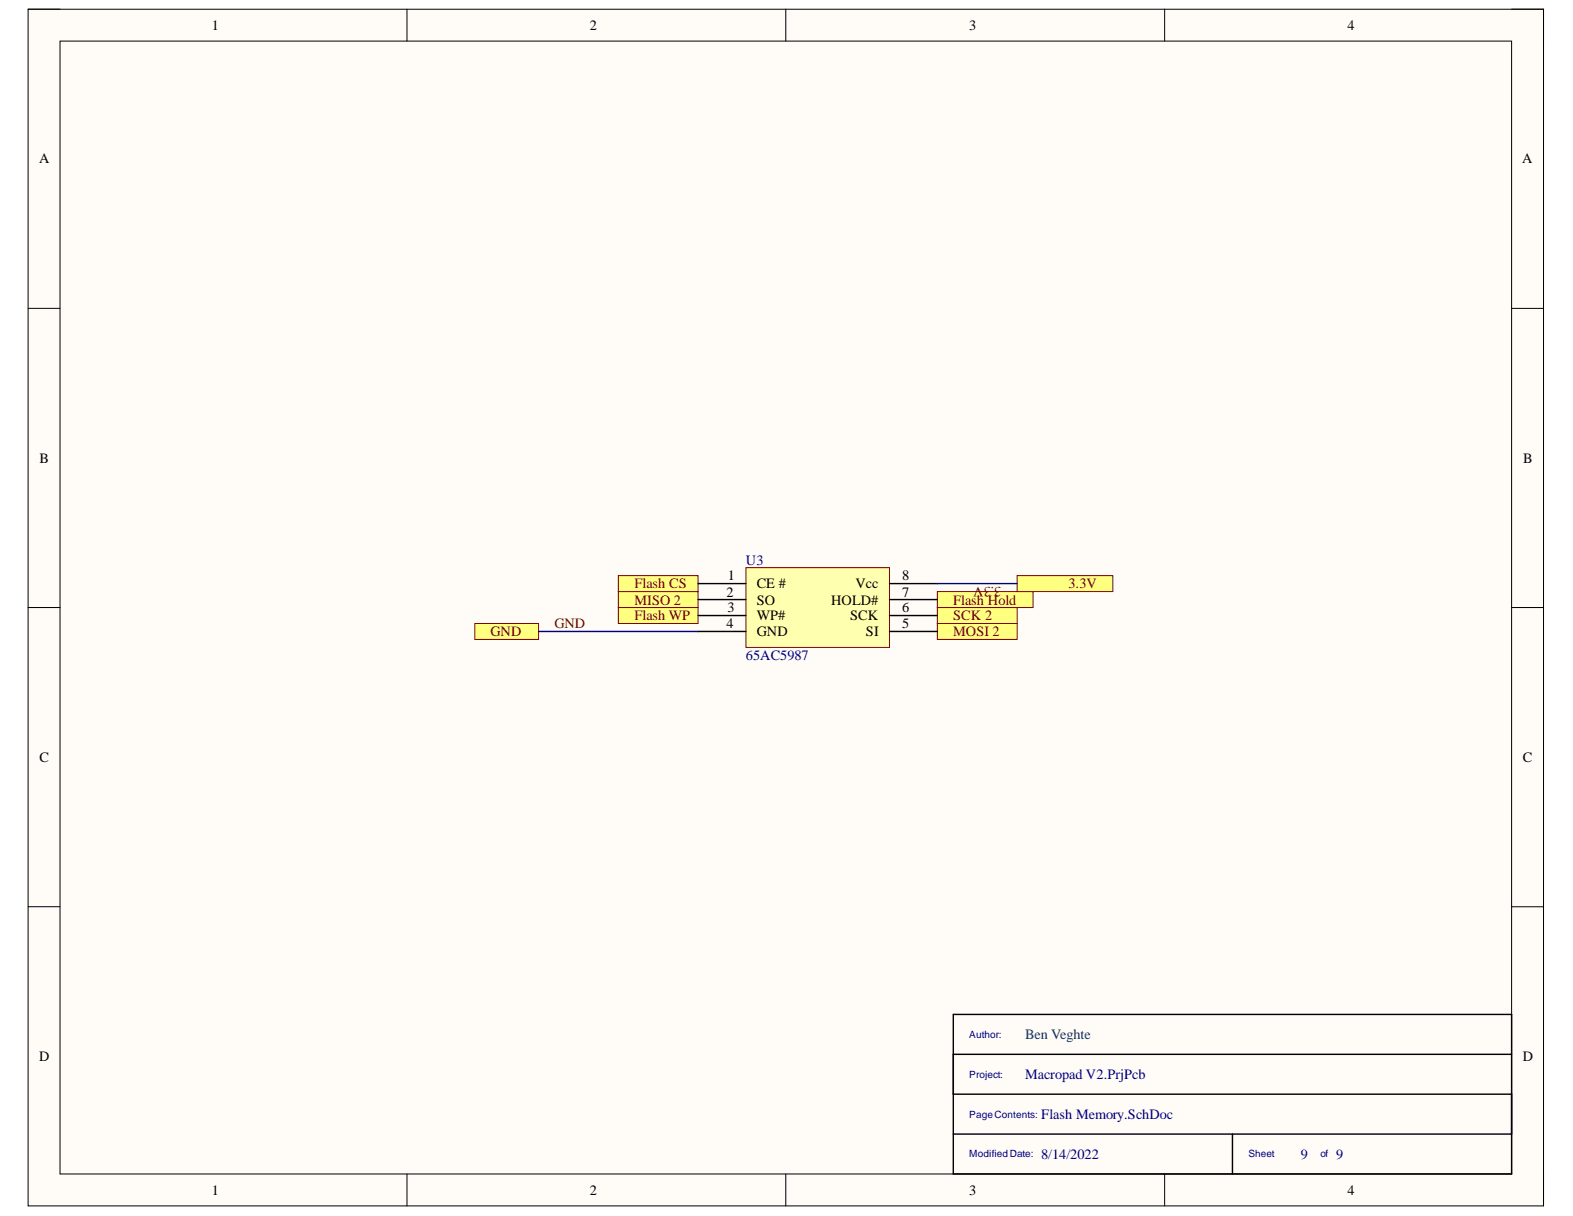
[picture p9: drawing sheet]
<svg xmlns="http://www.w3.org/2000/svg" width="279mm" height="216mm" viewBox="0 0 279 216" stroke-linecap="round" stroke-linejoin="round" font-family="sans-serif">
<defs><g id="words">
<g font-size="2.5">
<text x="37.6" y="5.3">1</text>
<text x="104.7" y="5.3">2</text>
<text x="172.2" y="5.3">3</text>
<text x="239.3" y="5.3">4</text>
<text x="6.9" y="29">A</text>
<text x="270.4" y="29">A</text>
<text x="7" y="82.1">B</text>
<text x="270.6" y="82.1">B</text>
<text x="129" y="105.9">2</text>
<text x="129.3" y="103">1</text>
<text x="134.4" y="104.5">CE #</text>
<text x="134.4" y="107.4">SO</text>
<text x="147.6" y="107.4">HOLD#</text>
<text x="152" y="104.5">Vcc</text>
<text x="160.2" y="105.9">7</text>
<text x="160.2" y="103">8</text>
<text x="129" y="111.6">4</text>
<text x="129.2" y="108.7">3</text>
<text x="134.4" y="110.1">WP#</text>
<text x="134.4" y="112.9">GND</text>
<text x="151" y="110.1">SCK</text>
<text x="153.8" y="112.9">SI</text>
<text x="160.2" y="111.6">5</text>
<text x="160.2" y="108.7">6</text>
<text x="7" y="135.3">C</text>
<text x="270.5" y="135.3">C</text>
<text x="6.9" y="188.4">D</text>
<text x="270.5" y="188.4">D</text>
<text x="37.6" y="212.2">1</text>
<text x="104.7" y="212.2">2</text>
<text x="172.2" y="212.2">3</text>
<text x="239.3" y="212.2">4</text>
</g>
<g font-size="2.5" fill="#000080">
<text x="132.5" y="100.2">U3</text>
<text x="132.5" y="117.2">65AC5987</text>
<text x="182.1" y="191.6">Macropad V2.PrjPcb</text>
<text x="184.9" y="198.7">Flash Memory.SchDoc</text>
<text x="184.9" y="205.7">8/14/2022</text>
<text x="231.1" y="205.7">9</text>
<text x="237.3" y="205.7">9</text>
</g>
<g font-size="2.5" fill="#800000">
<text x="112.7" y="107.4">MISO 2</text>
<text x="112.7" y="104.5">Flash CS</text>
<text x="169.3" y="107.4">Flash Hold</text>
<text x="177.8" y="104.2" transform="rotate(-180 177.8 104.2)">3.3V</text>
<text x="189.8" y="104.5">3.3V</text>
<text x="87.1" y="112.9">GND</text>
<text x="98.5" y="111.6">GND</text>
<text x="112.7" y="110.1">Flash WP</text>
<text x="169.3" y="112.9">MOSI 2</text>
<text x="169.3" y="110.1">SCK 2</text>
</g>
<text font-size="2.5" fill="#073763" x="182.1" y="184.5">Ben Veghte</text>
<g font-size="1.8" fill="#000080">
<text x="172.2" y="184.2">Author:</text>
<text x="172.2" y="191.4">Project:</text>
<text x="172.2" y="198.5">PageContents:</text>
<text x="172.2" y="205.5">ModifiedDate:</text>
<text x="221.8" y="205.5">Sheet</text>
<text x="234.5" y="205.5">of</text>
</g>
</g></defs>
<path d="M5 1.6h269.2v212.5h-269.2z" fill-rule="evenodd" fill="#fffcf8"/>
<path d="M5 1.6h269.2v212.5h-269.2z" fill="none" stroke="#000" stroke-width=".18"/>
<path d="M10.7 7.3h257.8v201.1h-257.8z" fill-rule="evenodd" fill="#fffcf8"/>
<g fill="none" stroke="#000" stroke-width=".18">
<path d="M5 1.6h5.7M10.7 7.3h257.8v201.1h-257.8zM72.3 1.6v5.7M139.6 1.6v5.7M206.9 1.6v5.7M268.5 1.6h5.7v5.7M5 54.7h5.7M268.5 54.8h5.7M5 107.9h5.7M268.5 107.9h5.7M5 161h5.7M268.5 161h5.7"/>
<path d="M72.3 208.4v5.7M139.6 208.4v5.7M206.9 208.4v5.7M274.2 208.4v5.7"/>
</g>
<path d="M109.8 105h14.2v2.9h-14.2z" fill-rule="evenodd" fill="#ffff80"/>
<path d="M109.8 105h14.2v2.9h-14.2z" fill="none" stroke="#800000" stroke-width=".18"/>
<path d="M166.5 110.7h14.2v2.8h-14.2z" fill-rule="evenodd" fill="#ffff80"/>
<path d="M166.5 110.7h14.2v2.8h-14.2z" fill="none" stroke="#800000" stroke-width=".18"/>
<path d="M166.5 107.9h14.2v2.8h-14.2z" fill-rule="evenodd" fill="#ffff80"/>
<path d="M166.5 107.9h14.2v2.8h-14.2z" fill="none" stroke="#800000" stroke-width=".18"/>
<path d="M166.5 105h17v2.9h-17z" fill-rule="evenodd" fill="#ffff80"/>
<path d="M166.5 105h17v2.9h-17z" fill="none" stroke="#800000" stroke-width=".18"/>
<path d="M84.3 110.7h11.4v2.8h-11.4z" fill-rule="evenodd" fill="#ffff80"/>
<path d="M84.3 110.7h11.4v2.8h-11.4z" fill="none" stroke="#800000" stroke-width=".18"/>
<path d="M109.8 102.2h14.2v2.8h-14.2z" fill-rule="evenodd" fill="#ffff80"/>
<path d="M109.8 102.2h14.2v2.8h-14.2z" fill="none" stroke="#800000" stroke-width=".18"/>
<path d="M109.8 107.9h14.2v2.8h-14.2z" fill-rule="evenodd" fill="#ffff80"/>
<path d="M109.8 107.9h14.2v2.8h-14.2z" fill="none" stroke="#800000" stroke-width=".18"/>
<path d="M95.7 112.1h28.3" fill="none" stroke="#000080" stroke-width=".25"/>
<path d="M132.5 100.8h25.5v14.1h-25.5z" fill-rule="evenodd" fill="#ffffb0"/>
<path d="M132.5 100.8h25.5v14.1h-25.5z" fill="none" stroke="#800000" stroke-width=".18"/>
<path d="M124 103.6h8.5M124 106.5h8.5M124 109.3h8.5M124 112.1h8.5M158 103.6h8.5M158 106.5h8.5M158 109.3h8.5M158 112.1h8.5" fill="none" stroke="#000" stroke-width=".25"/>
<path d="M180.7 102.2h17v2.8h-17z" fill-rule="evenodd" fill="#ffff80"/>
<path d="M180.7 102.2h17v2.8h-17z" fill="none" stroke="#800000" stroke-width=".18"/>
<path d="M166.5 103.6h14.2" fill="none" stroke="#000080" stroke-width=".25"/>
<path d="M169.3 180.1h99.2v28.3h-99.2zM169.3 194.3h99.2M169.3 187.2h99.2M169.3 201.4h99.2M218.9 201.4v7" fill="none" stroke="#000" stroke-width=".25"/>
<use href="#words"/>
</svg>
